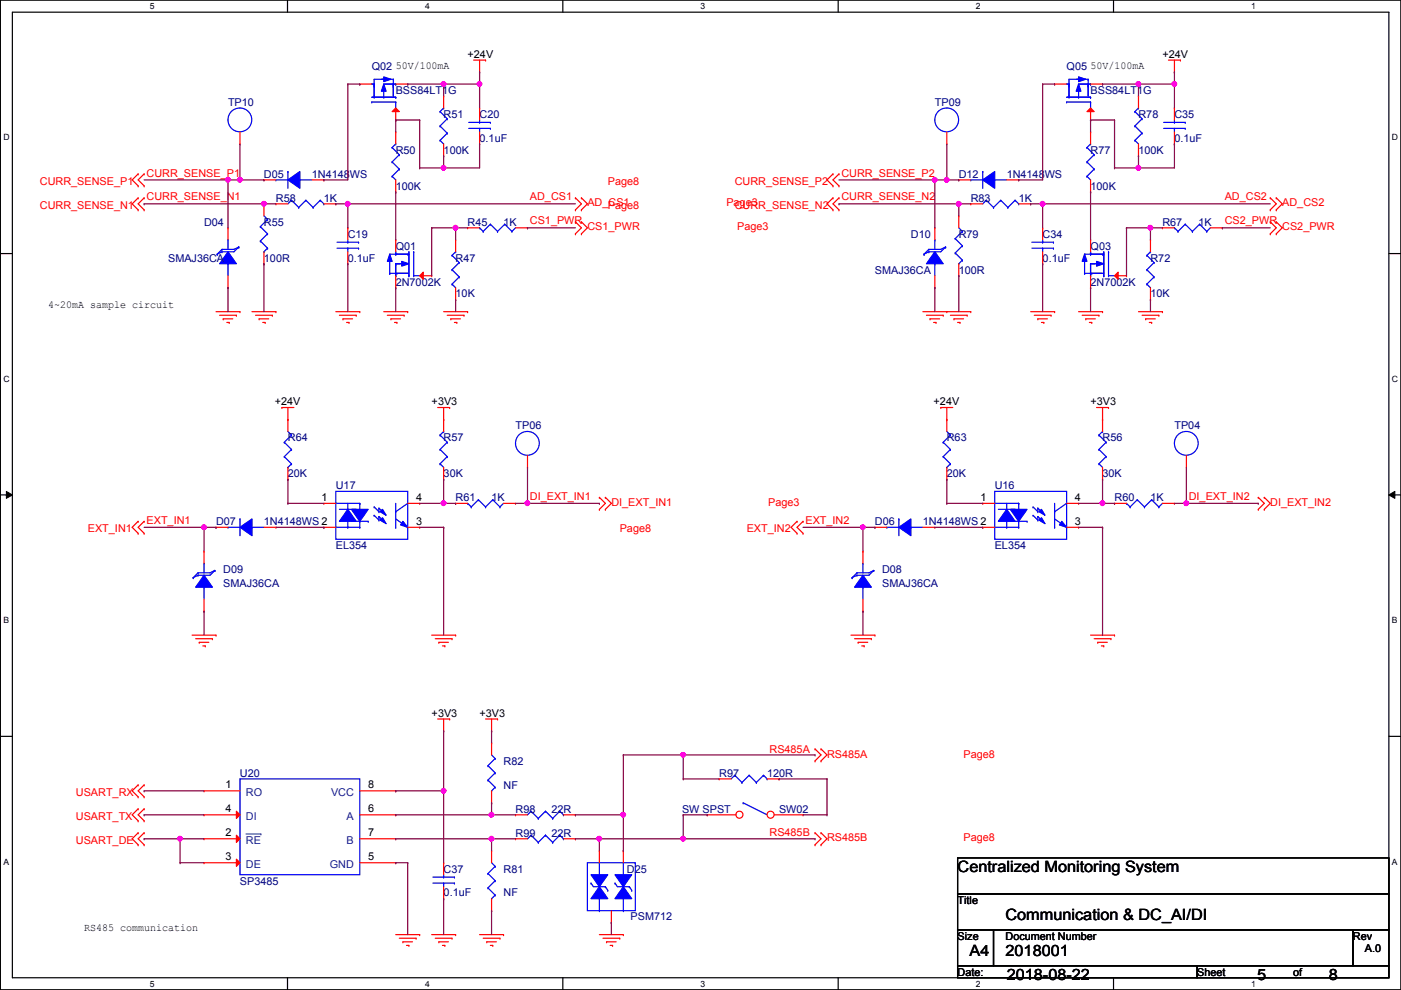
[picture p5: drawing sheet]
<svg xmlns="http://www.w3.org/2000/svg" width="297mm" height="210mm" viewBox="0 0 297 210" stroke-linecap="round" stroke-linejoin="round" font-family="sans-serif">
<defs><g id="words">
<g font-size="3.3">
<text x="203" y="184.9">Centralized Monitoring System</text>
<text x="213.2" y="195">Communication &amp; DC_AI/DI</text>
<text x="205.6" y="202.6">A4</text>
<text x="213.2" y="202.6">2018001</text>
<text x="213.4" y="207.7">2018-08-22</text>
<text x="266.5" y="207.7">5</text>
<text x="281.8" y="207.7">8</text>
</g>
<g font-size="2.3" fill="#00007f">
<text x="78.8" y="14.8">Q02</text>
<text x="226.1" y="14.8">Q05</text>
<text x="48.3" y="22.4">TP10</text>
<text x="83.9" y="19.9">BSS84LT1G</text>
<text x="198.2" y="22.4">TP09</text>
<text x="231.2" y="19.9">BSS84LT1G</text>
<text x="94.1" y="25">R51</text>
<text x="101.7" y="25">C20</text>
<text x="241.4" y="25">R78</text>
<text x="249" y="25">C35</text>
<text x="83.9" y="32.6">R50</text>
<text x="94.1" y="32.6">100K</text>
<text x="101.7" y="30.1">0.1uF</text>
<text x="231.2" y="32.6">R77</text>
<text x="241.4" y="32.6">100K</text>
<text x="249" y="30.1">0.1uF</text>
<text x="56" y="37.7">D05</text>
<text x="66.1" y="37.7">1N4148WS</text>
<text x="83.9" y="40.2">100K</text>
<text x="203.3" y="37.7">D12</text>
<text x="213.4" y="37.7">1N4148WS</text>
<text x="231.2" y="40.2">100K</text>
<text x="43.3" y="47.8">D04</text>
<text x="56" y="47.8">R55</text>
<text x="58.5" y="42.8">R58</text>
<text x="68.7" y="42.8">1K</text>
<text x="99.1" y="47.8">R45</text>
<text x="106.8" y="47.8">1K</text>
<text x="205.8" y="42.8">R83</text>
<text x="216" y="42.8">1K</text>
<text x="246.5" y="47.8">R67</text>
<text x="254.1" y="47.8">1K</text>
<text x="73.7" y="50.4">C19</text>
<text x="83.9" y="52.9">Q01</text>
<text x="193.1" y="50.4">D10</text>
<text x="203.3" y="50.4">R79</text>
<text x="221.1" y="50.4">C34</text>
<text x="231.2" y="52.9">Q03</text>
<text x="35.6" y="55.5">SMAJ36CA</text>
<text x="56" y="55.5">100R</text>
<text x="73.7" y="55.5">0.1uF</text>
<text x="96.6" y="55.5">R47</text>
<text x="185.5" y="58">SMAJ36CA</text>
<text x="203.3" y="58">100R</text>
<text x="221.1" y="55.5">0.1uF</text>
<text x="243.9" y="55.5">R72</text>
<text x="83.9" y="60.5">2N7002K</text>
<text x="96.6" y="63.1">10K</text>
<text x="231.2" y="60.5">2N7002K</text>
<text x="243.9" y="63.1">10K</text>
<text x="61" y="93.6">R64</text>
<text x="94.1" y="93.6">R57</text>
<text x="109.3" y="91">TP06</text>
<text x="200.7" y="93.6">R63</text>
<text x="233.8" y="93.6">R56</text>
<text x="249" y="91">TP04</text>
<text x="61" y="101.2">20K</text>
<text x="94.1" y="101.2">30K</text>
<text x="200.7" y="101.2">20K</text>
<text x="233.8" y="101.2">30K</text>
<text x="71.2" y="103.7">U17</text>
<text x="96.6" y="106.3">R61</text>
<text x="104.2" y="106.3">1K</text>
<text x="210.9" y="103.7">U16</text>
<text x="236.3" y="106.3">R60</text>
<text x="243.9" y="106.3">1K</text>
<text x="45.8" y="111.3">D07</text>
<text x="56" y="111.3">1N4148WS 2</text>
<text x="185.5" y="111.3">D06</text>
<text x="195.7" y="111.3">1N4148WS 2</text>
<text x="71.2" y="116.4">EL354</text>
<text x="210.9" y="116.4">EL354</text>
<text x="47.3" y="121.5">D09</text>
<text x="47.3" y="124.5">SMAJ36CA</text>
<text x="187" y="121.5">D08</text>
<text x="187" y="124.5">SMAJ36CA</text>
<text x="50.9" y="164.7">U20</text>
<text x="106.8" y="162.1">R82</text>
<text x="106.8" y="167.2">NF</text>
<text x="152.5" y="164.7">R97</text>
<text x="162.6" y="164.7">120R</text>
<text x="109.3" y="172.3">R98</text>
<text x="116.9" y="172.3">22R</text>
<text x="144.6" y="172.3">SW SPST</text>
<text x="165.2" y="172.3">SW02</text>
<text x="109.3" y="177.4">R99</text>
<text x="116.9" y="177.4">22R</text>
<text x="94.1" y="185">C37</text>
<text x="106.8" y="185">R81</text>
<text x="132.9" y="185">D25</text>
<text x="50.9" y="187.5">SP3485</text>
<text x="94.1" y="190.1">0.1uF</text>
<text x="106.8" y="190.1">NF</text>
<text x="133.7" y="195.2">PSM712</text>
</g>
<g font-size="2.3">
<text x="83.9" y="14.6">50V/100mA</text>
<text x="99.1" y="12.3">+24V</text>
<text x="231.2" y="14.6">50V/100mA</text>
<text x="246.5" y="12.3">+24V</text>
<text x="10.2" y="65.4">4~20mA sample circuit</text>
<text x="58.2" y="85.9">+24V</text>
<text x="91.5" y="85.9">+3V3</text>
<text x="197.9" y="85.9">+24V</text>
<text x="231.2" y="85.9">+3V3</text>
<text x="68.2" y="106.2">1</text>
<text x="88.2" y="106.2">4</text>
<text x="207.9" y="106.2">1</text>
<text x="227.9" y="106.2">4</text>
<text x="88.2" y="111.3">3</text>
<text x="227.9" y="111.3">3</text>
<text x="91.5" y="152">+3V3</text>
<text x="101.7" y="152">+3V3</text>
<text x="47.8" y="167.1">1</text>
<text x="78.1" y="167.1">8</text>
<text x="47.8" y="172.2">4</text>
<text x="78.1" y="172.2">6</text>
<text x="47.8" y="177.3">2</text>
<text x="78.1" y="177.3">7</text>
<text x="47.8" y="182.4">3</text>
<text x="78.1" y="182.4">5</text>
<text x="203" y="191.6">Title</text>
<text x="17.9" y="197.5">RS485 communication</text>
<text x="203" y="199.2">Size</text>
<text x="213.2" y="199.2">Document Number</text>
<text x="286.8" y="199.2">Rev</text>
<text x="289.4" y="201.8">A.0</text>
<text x="203" y="206.8">Date:</text>
<text x="253.8" y="206.8">Sheet</text>
<text x="274.1" y="206.8">of</text>
</g>
<g font-size="2.3" fill="#f00">
<text x="8.5" y="39.2">CURR_SENSE_P1</text>
<text x="31.1" y="37.4">CURR_SENSE_P1</text>
<text x="128.9" y="39.2">Page8</text>
<text x="155.8" y="39.2">CURR_SENSE_P2</text>
<text x="178.4" y="37.4">CURR_SENSE_P2</text>
<text x="8.5" y="44.3">CURR_SENSE_N1</text>
<text x="31.1" y="42.5">CURR_SENSE_N1</text>
<text x="112.3" y="47.6">CS1_PWR</text>
<text x="112.3" y="42.5">AD_CS1</text>
<text x="124.5" y="43.8">AD_CS1</text>
<text x="128.9" y="44.3">Page8</text>
<text x="154" y="43.8">Page3</text>
<text x="155.8" y="44.3">CURR_SENSE_N2</text>
<text x="178.4" y="42.5">CURR_SENSE_N2</text>
<text x="259.7" y="42.5">AD_CS2</text>
<text x="259.7" y="47.6">CS2_PWR</text>
<text x="271.9" y="43.8">AD_CS2</text>
<text x="124.5" y="48.9">CS1_PWR</text>
<text x="156.3" y="48.9">Page3</text>
<text x="271.9" y="48.9">CS2_PWR</text>
<text x="112.3" y="106">DI_EXT_IN1</text>
<text x="129.6" y="107.3">DI_EXT_IN1</text>
<text x="162.9" y="107.3">Page3</text>
<text x="252" y="106">DI_EXT_IN2</text>
<text x="269.3" y="107.3">DI_EXT_IN2</text>
<text x="18.6" y="112.9">EXT_IN1</text>
<text x="31.1" y="111.1">EXT_IN1</text>
<text x="131.4" y="112.9">Page8</text>
<text x="158.3" y="112.9">EXT_IN2</text>
<text x="170.8" y="111.1">EXT_IN2</text>
<text x="163.1" y="159.6">RS485A</text>
<text x="175.3" y="160.6">RS485A</text>
<text x="204.3" y="160.6">Page8</text>
<text x="16.1" y="168.7">USART_RX</text>
<text x="16.1" y="173.8">USART_TX</text>
<text x="16.1" y="178.9">USART_DE</text>
<text x="163.1" y="177.3">RS485B</text>
<text x="175.3" y="178.4">RS485B</text>
<text x="204.3" y="178.4">Page8</text>
</g>
<g font-size="2.3" fill="#003f7f">
<text x="52.2" y="168.7">RO</text>
<text x="52.2" y="173.8">DI</text>
<text x="70.2" y="168.7">VCC</text>
<text x="73.5" y="173.8">A</text>
<text x="52.2" y="178.9">RE</text>
<text x="73.5" y="178.9">B</text>
<text x="52.2" y="184">DE</text>
<text x="69.9" y="184">GND</text>
</g>
<g font-size="1.8">
<text x="31.8" y="1.9">5</text>
<text x="90.1" y="1.9">4</text>
<text x="148.5" y="1.9">3</text>
<text x="206.9" y="1.9">2</text>
<text x="265.3" y="1.9">1</text>
<text x=".7" y="29.8">D</text>
<text x="295.1" y="29.8">D</text>
<text x=".7" y="80.9">C</text>
<text x="295.1" y="80.9">C</text>
<text x=".7" y="132.1">B</text>
<text x="295.1" y="132.1">B</text>
<text x=".7" y="183.3">A</text>
<text x="295.1" y="183.3">A</text>
<text x="31.8" y="209.2">5</text>
<text x="90.1" y="209.2">4</text>
<text x="148.5" y="209.2">3</text>
<text x="206.9" y="209.2">2</text>
<text x="265.3" y="209.2">1</text>
</g>
</g></defs>
<path d="M.1 0h296.9v209.8h-296.9zM2.6 2.6h291.9v204.7h-291.9z" fill="none" stroke="#000" stroke-width=".25"/>
<g fill="#fff">
<path d="M31.8 .3h1v2h-1z"/>
<path d="M31.8 207.6h1v1.9h-1z"/>
</g>
<path d="M61 0v2.6M61 207.3v2.5" fill="none" stroke="#000" stroke-width=".25"/>
<g fill="#fff">
<path d="M90.1 .3h1v2h-1z"/>
<path d="M90.1 207.6h1v1.9h-1z"/>
</g>
<path d="M119.3 0v2.6M119.3 207.3v2.5" fill="none" stroke="#000" stroke-width=".25"/>
<g fill="#fff">
<path d="M148.5 .3h1v2h-1z"/>
<path d="M148.5 207.6h1v1.9h-1z"/>
</g>
<path d="M177.7 0v2.6M177.7 207.3v2.5" fill="none" stroke="#000" stroke-width=".25"/>
<g fill="#fff">
<path d="M206.9 .3h1v2h-1z"/>
<path d="M206.9 207.6h1v1.9h-1z"/>
</g>
<path d="M236.1 0v2.6M236.1 207.3v2.5" fill="none" stroke="#000" stroke-width=".25"/>
<g fill="#fff">
<path d="M265.3 .3h.9v2h-.9z"/>
<path d="M265.3 207.6h.9v1.9h-.9z"/>
<path d="M.7 28.2h1.3v1.9h-1.3z"/>
<path d="M295.1 28.2h1.3v1.9h-1.3z"/>
<path d="M.7 79.3h1.3v2h-1.3z"/>
<path d="M295.1 79.3h1.3v2h-1.3z"/>
</g>
<path d="M.1 53.8h2.5M294.5 53.8h2.5" fill="none" stroke="#000" stroke-width=".25"/>
<g fill="#fff">
<path d="M.7 130.5h1.2v2h-1.2z"/>
<path d="M295.1 130.5h1.2v2h-1.2z"/>
</g>
<path d="M.1 104.9h2.5M294.5 104.9h2.5" fill="none" stroke="#000" stroke-width=".25"/>
<path d="M1.4 104.2l1.2 .7-1.2 .8zM294.5 104.9l1.2-.7v1.5z" fill="#000"/>
<path d="M1.4 104.2l1.2 .7-1.2 .8zM294.5 104.9l1.2-.7v1.5z" fill="none" stroke="#000" stroke-width=".21"/>
<g fill="#fff">
<path d="M.7 181.7h1.2v2h-1.2z"/>
<path d="M295.1 181.7h1.2v2h-1.2z"/>
</g>
<path d="M.1 156.1h2.5M294.5 156.1h2.5M203 181.9h91.5v7.6h-91.5zM203 189.5h91.5v7.6h-91.5zM203 197.1h7.6v7.7h-7.6zM210.6 197.1h76.2v7.7h-76.2zM286.8 197.1h7.7v7.7h-7.7zM203 204.8h50.8v2.5h-50.8zM253.8 204.8h40.7v2.5h-40.7z" fill="none" stroke="#000" stroke-width=".25"/>
<g fill="none" stroke="#f00" stroke-width=".25">
<path d="M100.4 12.7h2.6M101.7 15.3h.1M101.7 12.7v2.6M103 12.7h.1M247.7 12.7h2.6M249 15.3h.1M249 12.7v2.6M250.3 12.7h.1M29.3 36.9h.1M29.3 39.4h.1M29.3 36.9l-1.3 1.2 1.3 1.3M30.6 36.9h.1"/>
<path d="M30.6 39.4h.1M30.6 36.9l-1.3 1.2 1.3 1.3M176.6 36.9h.1M176.6 39.4h.1M176.6 36.9l-1.3 1.2 1.3 1.3M177.9 36.9h.1M177.9 39.4h.1M177.9 36.9l-1.3 1.2 1.3 1.3M29.3 42h.1M29.3 44.5h.1M29.3 42l-1.3 1.2 1.3 1.3M30.6 42h.1"/>
<path d="M30.6 44.5h.1M30.6 42l-1.3 1.2 1.3 1.3M122 49.6h.1M122 47h.1M122 44.5h.1M122 42h.1M122 47l1.3 1.3-1.3 1.3M122 42l1.3 1.2-1.3 1.3M123.3 49.6h.1M123.3 47h.1M123.3 44.5h.1M123.3 42h.1"/>
<path d="M123.3 47l1.2 1.3-1.2 1.3M123.3 42l1.2 1.2-1.2 1.3M176.6 42h.1M176.6 44.5h.1M176.6 42l-1.3 1.2 1.3 1.3M177.9 42h.1M177.9 44.5h.1M177.9 42l-1.3 1.2 1.3 1.3M269.3 44.5h.1M269.3 42h.1M269.3 49.6h.1M269.3 47h.1"/>
<path d="M269.3 42l1.3 1.2-1.3 1.3M269.3 47l1.3 1.3-1.3 1.3M270.6 44.5h.1M270.6 42h.1M270.6 49.6h.1M270.6 47h.1M270.6 42l1.3 1.2-1.3 1.3M270.6 47l1.3 1.3-1.3 1.3M45.8 66.1h5.1M46.6 66.8h3.5M47.3 67.6h.1M47.3 67.6h2.1"/>
<path d="M48.1 68.4h.5M48.6 68.4h.1M50.1 66.8h.1M50.9 66.1h.1M53.4 66.1h5.1M54.2 66.8h3.5M54.9 67.6h.1M54.9 67.6h2.1M55.7 68.4h.5M56.2 68.4h.1M57.7 66.8h.1M58.5 66.1h.1"/>
<path d="M71.2 66.1h5.1M72 66.8h3.5M72.7 67.6h.1M72.7 67.6h2.1M73.5 68.4h.5M74 68.4h.1M75.5 66.8h.1M76.3 66.1h.1M81.4 66.1h5M82.1 66.8h3.6M82.9 67.6h.1M82.9 67.6h2"/>
<path d="M83.6 68.4h.6M84.2 68.4h.1M85.7 66.8h.1M86.4 66.1h.1M94.1 66.1h5M94.8 66.8h3.6M95.6 67.6h.1M95.6 67.6h2M96.3 68.4h.6M96.9 68.4h.1M98.4 66.8h.1M99.1 66.1h.1"/>
<path d="M195.7 66.1h10.1M196.4 66.8h3.6M197.2 67.6h.1M197.2 67.6h2M197.9 68.4h.6M198.5 68.4h.1M200 66.8h.1M200.7 66.1h.1M201.5 66.8h3.6M202.3 67.6h.1M202.3 67.6h2M203 68.4h.5"/>
<path d="M203.5 68.4h.1M205.1 66.8h.1M205.8 66.1h.1M218.5 66.1h5.1M219.3 66.8h3.5M220 67.6h.1M220 67.6h2.1M220.8 68.4h.5M221.3 68.4h.1M222.8 66.8h.1M223.6 66.1h.1M228.7 66.1h5.1"/>
<path d="M229.4 66.8h3.6M230.2 67.6h.1M230.2 67.6h2M231 68.4h.5M231.5 68.4h.1M233 66.8h.1M233.8 66.1h.1M241.4 66.1h5.1M242.1 66.8h3.6M242.9 67.6h.1M242.9 67.6h2M243.7 68.4h.5"/>
<path d="M244.2 68.4h.1M245.7 66.8h.1M246.5 66.1h.1M59.8 86.4h.1M59.8 86.4h2.5M61 88.9h.1M61 86.4v2.5M92.8 86.4h2.5M94.1 88.9h.1M94.1 86.4v2.5M95.3 86.4h.1M199.5 86.4h.1"/>
<path d="M199.5 86.4h2.5M200.7 88.9h.1M200.7 86.4v2.5M232.5 86.4h2.5M233.8 88.9h.1M233.8 86.4v2.5M235 86.4h.1M29.3 110.5h.1M29.3 113.1h.1M29.3 110.5l-1.3 1.3 1.3 1.3M30.6 110.5h.1M30.6 113.1h.1"/>
<path d="M30.6 110.5l-1.3 1.3 1.3 1.3M127.1 108h.1M127.1 105.5h.1M127.1 105.5l1.3 1.2-1.3 1.3M128.4 108h.1M128.4 105.5h.1M128.4 105.5l1.2 1.2-1.2 1.3M169 110.5h.1M169 113.1h.1M169 110.5l-1.3 1.3 1.3 1.3M170.3 110.5h.1M170.3 113.1h.1"/>
<path d="M170.3 110.5l-1.3 1.3 1.3 1.3M266.8 108h.1M266.8 105.5h.1M266.8 105.5l1.3 1.2-1.3 1.3M268.1 108h.1M268.1 105.5h.1M268.1 105.5l1.2 1.2-1.2 1.3M40.7 134.7h5.1M41.5 135.4h3.5M42.2 136.2h.1M42.2 136.2h2.1M43 136.9h.5"/>
<path d="M43.5 136.9h.1M45 135.4h.1M45.8 134.7h.1M91.5 134.7h5.1M92.3 135.4h3.5M93 136.2h.1M93 136.2h2.1M93.8 136.9h.5M94.3 136.9h.1M95.8 135.4h.1M96.6 134.7h.1M180.4 134.7h5.1"/>
<path d="M181.2 135.4h3.5M181.9 136.2h.1M181.9 136.2h2.1M182.7 136.9h.5M183.2 136.9h.1M184.7 135.4h.1M185.5 134.7h.1M231.2 134.7h5.1M232 135.4h3.5M232.7 136.2h.1M232.7 136.2h2.1M233.5 136.9h.5"/>
<path d="M234 136.9h.1M235.5 135.4h.1M236.3 134.7h.1M92.8 152.4h2.5M94.1 155h.1M94.1 152.4v2.6M95.3 152.4h.1M103 152.4h2.5M104.2 155h.1M104.2 152.4v2.6M105.5 152.4h.1M172.8 158.8h.1"/>
<path d="M172.8 158.8l1.3 1.3-1.3 1.2M174.1 158.8h.1M174.1 158.8l1.2 1.3-1.2 1.2M29.3 166.4h.1M29.3 169h.1M29.3 171.5h.1M29.3 174h.1M29.3 176.6h.1M29.3 179.1h.1M29.3 166.4l-1.3 1.3 1.3 1.3M29.3 171.5l-1.3 1.3 1.3 1.2M29.3 176.6l-1.3 1.2 1.3 1.3"/>
<path d="M30.6 166.4h.1M30.6 169h.1M30.6 171.5h.1M30.6 174h.1M30.6 176.6h.1M30.6 179.1h.1M30.6 166.4l-1.3 1.3 1.3 1.3M30.6 171.5l-1.3 1.3 1.3 1.2M30.6 176.6l-1.3 1.2 1.3 1.3M172.8 161.3h.1M172.8 179.1h.1M172.8 176.6h.1"/>
<path d="M172.8 176.6l1.3 1.2-1.3 1.3M174.1 161.3h.1M174.1 179.1h.1M174.1 176.6h.1M174.1 176.6l1.2 1.2-1.2 1.3M83.9 198.2h5.1M84.7 198.9h3.5M85.4 199.7h.1M85.4 199.7h2.1M88.2 198.9h.1M89 198.2h.1M91.5 198.2h5.1"/>
<path d="M92.3 198.9h3.5M93 199.7h.1M93 199.7h2.1M95.8 198.9h.1M96.6 198.2h.1M101.7 198.2h5.1M102.4 198.9h3.6M103.2 199.7h.1M103.2 199.7h2M106 198.9h.1M106.8 198.2h.1M127.1 198.2h5.1"/>
<path d="M127.8 198.9h3.6M128.6 199.7h.1M128.6 199.7h2M131.4 198.9h.1M132.2 198.2h.1M86.2 200.4h.5M86.7 200.4h.1M93.8 200.4h.5M94.3 200.4h.1M104 200.4h.5M104.5 200.4h.1M129.4 200.4h.5"/>
<path d="M129.9 200.4h.1"/>
</g>
<path d="M183 119.4h.1M183 119.4v2.1M183 124.5h.1M183 124.5v2.5" fill="none" stroke="#00f" stroke-width=".25"/>
<path d="M183 122l1.7 2.5h-3.5z" fill-rule="evenodd" fill="#00f"/>
<g fill="none" stroke="#00f" stroke-width=".25">
<path d="M226.1 17.8h.5M226.6 17.8h.1M226.6 17.8v2.8M228.7 17.8h2.5M228.7 19.1v1.5M230.7 18.1h.1M230.7 17.8h.1M230.7 17.8v2.8M231.2 17.8h.1M226.1 21.6h.1M226.1 20.6h5.1M226.1 21.6h5.1"/>
<path d="M226.6 20.4h.1M226.6 20.6h.1M228.7 20.6h.1M231.2 20.6h.1M231.2 21.6h.1M231.2 21.6v1.3M180.7 122.5h.1M181.7 121.5h.1M181.7 122h.1M181.7 121.5l-1 1M181.7 122l-1 .5M183 122l1.7 2.5h-3.5z"/>
<path d="M185.2 120.9h.1M185.2 120.9l-1 .6h-2.5M185.2 120.9l-1 1.1h-2.5"/>
</g>
<path d="M183 116.9h.1M183 116.9v2.5M183 129.6h.1M183 127v2.6" fill="none" stroke="#f00" stroke-width=".25"/>
<path d="M228.7 17.8l.5 1.5h-1z" fill="#00f"/>
<path d="M226.6 18.3h.1M228.7 17.8l.5 1.5h-1zM229.2 16.8h.1M230.7 18.3h.1M230.7 16.8h.1M230.7 16.8h-4.1v1.5M230.7 16.8v1.5" fill="none" stroke="#00f" stroke-width=".25"/>
<path d="M228.7 16.3l1.5 .5-1.5 .5z" fill="#00f"/>
<path d="M228.7 16.3l1.5 .5-1.5 .5z" fill="none" stroke="#00f" stroke-width=".25"/>
<path d="M230.5 23.7l.7-.8 .8 .8z" fill="#f00"/>
<g fill="none" stroke="#f00" stroke-width=".25">
<path d="M223.6 17.8h.1M223.6 17.8h2.5M231.2 17.8h2.6M233.8 17.8h.1M50.9 30.5h.1M50.9 28v2.5M230.5 23.7l.7-.8 .8 .8zM231.2 25.4h.1M231.2 22.9v2.5M233.8 88.9h.1M233.8 88.9v2.6M233.8 99.1v2.5"/>
<path d="M233.8 101.6h.1M109.3 177.8h.1M109.3 177.8h2.5M119.5 177.8h2.5M122 177.8h.1"/>
</g>
<g fill="none" stroke="#00f" stroke-width=".25">
<path d="M83.9 53.9h.1M83.9 55.9h.1M83.9 58.5h.1M83.9 58h.1M83.9 53.4v.5M83.9 55.9v2.6M83.9 53.9h2.8M83.9 55.9h1.5M83.9 58h2.8M84.2 58h.1M86.4 53.9h.1M86.7 58.5h.1"/>
<path d="M86.7 53.9h.1M86.7 53.4v5.1M87.7 58.5h.1M87.7 53.4h.1M87.7 58.5h1.3M87.7 53.4v5.1M233 98.3h.1M233 95.3h.1M233 92.2h.1M233 98.3l.8 .8M233 95.3l1.5 1.5M233 92.2l1.5 1.6"/>
<path d="M233.8 91.5h.1M233.8 91.5l-.8 .7M234.5 96.8h.1M234.5 93.8h.1M234.5 96.8l-1.5 1.5M234.5 93.8l-1.5 1.5M112.6 177.1h.1M112.6 177.1l-.8 .7M112.6 177.1l1.5 1.5M114.1 178.6h.1M115.7 177.1h.1M115.7 177.1l-1.6 1.5"/>
<path d="M115.7 177.1l1.5 1.5M117.2 178.6h.1M118.7 177.1h.1M118.7 177.1l-1.5 1.5M118.7 177.1l.8 .7M119.5 177.8h.1"/>
<circle cx="50.9" cy="25.4" r="2.51"/>
</g>
<path d="M85.2 55.4l1.5 .5-1.5 .5z" fill="#00f"/>
<path d="M82.6 58h.1M82.6 55.4v2.6M85.2 55.4l1.5 .5-1.5 .5z" fill="none" stroke="#00f" stroke-width=".25"/>
<path d="M82.6 53.9l.5 1.5h-1z" fill="#00f"/>
<path d="M82.6 53.9l.5 1.5h-1zM82.6 58h.1M82.6 53.9h.1M82.6 58h1.6M82.6 53.9h1.6" fill="none" stroke="#00f" stroke-width=".25"/>
<path d="M89 58.5l.7-.8v1.5z" fill="#f00"/>
<g fill="none" stroke="#f00" stroke-width=".25">
<path d="M200.7 30.5h.1M200.7 28v2.5M83.9 50.8h.1M83.9 50.8v2.6M83.9 58.5v2.5M89 58.5l.7-.8v1.5zM89 58.5h2.5M91.5 58.5h.1M243.9 50.8h.1M243.9 50.8v2.6M246.5 48.3h.1M246.5 48.3h2.5"/>
<path d="M256.6 48.3h2.6M259.2 48.3h.1M83.9 61h.1M243.9 63.5h.1M243.9 61v2.5M61 88.9h.1M61 88.9v2.6M61 99.1v2.5M61 101.6h.1"/>
</g>
<g fill="none" stroke="#00f" stroke-width=".25">
<path d="M205.8 38.1h.1M205.8 38.1h2.6M208.4 36.4h.1M208.4 36.4v3.5M210.9 38.1h.1M210.9 38.1h2.5M243.2 57.2h.1M243.2 54.1h.1M243.2 57.2l1.5 1.5M243.2 54.1l1.5 1.6M243.9 53.4h.1M243.9 53.4l-.7 .7"/>
<path d="M244.7 58.7h.1M244.7 55.7h.1M244.7 58.7l-1.5 1.5M244.7 55.7l-1.5 1.5M249 48.3h.1M249 48.3l.8 .8M249.8 49.1h.1M251.3 47.5h.1M251.3 47.5l1.5 1.6M251.3 47.5l-1.5 1.6M252.8 49.1h.1M254.3 47.5h.1"/>
<path d="M254.3 47.5l1.6 1.6M254.3 47.5l-1.5 1.6M255.9 49.1h.1M256.6 48.3l-.7 .8M243.2 60.2h.1M243.2 60.2l.7 .8M60.3 93.8h.1M60.3 96.8h.1M60.3 93.8l1.5 1.5M60.3 96.8l1.5 1.5M61 99.1h.1M61 91.5l.8 .7"/>
<path d="M61.8 92.2h.1M61.8 95.3h.1M61.8 98.3h.1M61.8 92.2l-1.5 1.6M61.8 95.3l-1.5 1.5M61.8 98.3l-.8 .8"/>
<circle cx="200.7" cy="25.4" r="2.51"/>
</g>
<path d="M208.4 38.1l2.5-1.7v3.5z" fill-rule="evenodd" fill="#00f"/>
<path d="M208.4 38.1l2.5-1.7v3.5zM50.9 165.1h25.4v20.4h-25.4z" fill="none" stroke="#00f" stroke-width=".25"/>
<path d="M203.3 38.1h.1M203.3 38.1h2.5M213.4 38.1h2.6M216 38.1h.1M43.3 167.7h.1M43.3 167.7h7.6" fill="none" stroke="#f00" stroke-width=".25"/>
<path d="M50.1 172l.8 .8-.8 .7z" fill="#f00"/>
<path d="M43.3 172.8h.1M43.3 172.8h7.6M50.1 172l.8 .8-.8 .7zM76.3 167.7h7.6M83.9 167.7h.1M76.3 182.9h7.6M83.9 182.9h.1" fill="none" stroke="#f00" stroke-width=".25"/>
<path d="M50.1 177.1l.8 .7-.8 .8z" fill="#f00"/>
<path d="M43.3 177.8h.1M43.3 177.8h7.6M50.1 177.1l.8 .7-.8 .8z" fill="none" stroke="#f00" stroke-width=".25"/>
<path d="M52.2 176.8h3.1M55.3 176.8h.1" fill="none" stroke="#003f7f" stroke-width=".21"/>
<path d="M50.1 182.2l.8 .7-.8 .8z" fill="#f00"/>
<g fill="none" stroke="#f00" stroke-width=".25">
<path d="M94.1 33.1h.1M94.1 20.4h.1M94.1 20.4v2.5M94.1 30.5v2.6M73.7 48.3h.1M73.7 55.9h.1M73.7 48.3v2.5M73.7 53.4v2.5M94.1 88.9h.1M94.1 88.9v2.6M94.1 99.1v2.5M111.8 99.1h.1"/>
<path d="M111.8 96.6v2.5M94.1 101.6h.1M236.3 106.7h.1M236.3 106.7h2.5M246.5 106.7h2.5M249 106.7h.1M76.3 172.8h7.6M76.3 177.8h7.6M83.9 172.8h.1M83.9 177.8h.1M43.3 182.9h.1M43.3 182.9h7.6"/>
<path d="M50.1 182.2l.8 .7-.8 .8z"/>
</g>
<g fill="none" stroke="#00f" stroke-width=".25">
<path d="M93.3 29.8h.1M93.3 26.7h.1M93.3 23.7h.1M93.3 29.8l.8 .7M93.3 26.7l1.5 1.5M93.3 23.7l1.5 1.5M94.1 22.9h.1M94.1 22.9l-.8 .8M94.8 28.2h.1M94.8 25.2h.1M94.8 28.2l-1.5 1.6M94.8 25.2l-1.5 1.5"/>
<path d="M71.5 52.6h4.5M71.5 51.4h4.5M73.7 51.4h.1M73.7 52.6h.1M73.7 50.8v.6M73.7 52.6v.8M76 52.6h.1M76 51.4h.1M93.3 98.3h.1M93.3 95.3h.1M93.3 92.2h.1M93.3 98.3l.8 .8"/>
<path d="M93.3 95.3l1.5 1.5M93.3 92.2l1.5 1.6M94.1 91.5h.1M94.1 91.5l-.8 .7M94.8 96.8h.1M94.8 93.8h.1M94.8 96.8l-1.5 1.5M94.8 93.8l-1.5 1.5M223.6 108.5h.1M223.6 111.8h.1M223.6 110l2.5 1.8M223.6 106.7v5.1"/>
<path d="M226.1 111.8h.1M226.1 106.7l-2.5 1.8M238.8 106.7h.1M238.8 106.7l.8 .8M239.6 107.5h.1M241.1 106h.1M241.1 106l1.6 1.5M241.1 106l-1.5 1.5M242.7 107.5h.1M244.2 106h.1M244.2 106l1.5 1.5M244.2 106l-1.5 1.5"/>
<path d="M245.7 107.5h.1M246.5 106.7l-.8 .8"/>
<circle cx="111.8" cy="94" r="2.51"/>
</g>
<path d="M225.1 110.5l1 1.3-1.5-.5z" fill="#00f"/>
<path d="M225.1 110.5l1 1.3-1.5-.5z" fill="none" stroke="#00f" stroke-width=".25"/>
<path d="M214.2 108h3.6l-1.8 2.5z" fill-rule="evenodd" fill="#00f"/>
<g fill="none" stroke="#00f" stroke-width=".25">
<path d="M214.2 108h3.6l-1.8 2.5zM214.2 110.5h3.6M216 110.5h.1M216 106.7h.1M216 106.7v1.3M216 110.5v1.3M217.8 110.5h.1M219 109.3h.1M219 107.5h.1M219 109.3l1 1M219 107.5l1 1M220 110.3h.1"/>
<path d="M220 109.5h.1M220 108.5h.1M220 107.7h.1M220 107.7v.8M220 109.5v.8M220 109.5l1.1 1M220 107.7l1.1 1.1"/>
</g>
<path d="M220.3 110.3l.5-.5 .8 1.2z" fill="#00f"/>
<path d="M220.3 110.3l.5-.5 .8 1.2z" fill="none" stroke="#00f" stroke-width=".25"/>
<path d="M220.3 108.5l.5-.5 .8 1.3z" fill="#00f"/>
<path d="M210.9 104.2h15.2v10.1h-15.2zM211.7 108h3.5M213.4 111.8h.1M213.4 110.5v1.3M215.2 108h.1M220.3 108.5l.5-.5 .8 1.3z" fill="none" stroke="#00f" stroke-width=".25"/>
<path d="M213.4 108l1.8 2.5h-3.5z" fill-rule="evenodd" fill="#00f"/>
<g fill="none" stroke="#00f" stroke-width=".25">
<path d="M58.5 38.1h.1M58.5 38.1h2.5M61 36.4h.1M61 36.4v3.5M63.6 38.1h.1M63.6 38.1h2.5M210.9 106.7h5.1M210.9 111.8h5.1M213.4 108l1.8 2.5h-3.5zM213.4 108h.1M213.4 106.7v1.3M216 106.7h.1"/>
<path d="M216 111.8h.1M103.5 185.2h.1M103.5 188.3h.1M103.5 185.2l1.5 1.5M103.5 188.3l1.5 1.5M104.2 190.5h.1M104.2 182.9l.8 .8M105 183.7h.1M105 186.7h.1M105 189.8h.1M105 183.7l-1.5 1.5M105 186.7l-1.5 1.6"/>
<path d="M105 189.8l-.8 .7"/>
<circle cx="251.5" cy="94" r="2.51"/>
</g>
<g fill="none" stroke="#f00" stroke-width=".25">
<path d="M251.5 99.1h.1M251.5 96.6v2.5M208.4 106.7h.1M208.4 111.8h.1M208.4 106.7h2.5M208.4 111.8h2.5M226.1 106.7h2.6M226.1 111.8h2.6M228.7 106.7h.1M228.7 111.8h.1M104.2 180.4h.1M104.2 193.1h.1"/>
<path d="M104.2 180.4v2.5M104.2 190.5v2.6"/>
</g>
<path d="M61 38.1l2.6-1.7v3.5z" fill-rule="evenodd" fill="#00f"/>
<path d="M61 38.1l2.6-1.7v3.5zM48.3 111.8h.1M48.3 111.8h2.6M50.9 110h.1M50.9 110v3.6M53.4 111.8h.1M53.4 111.8h2.6" fill="none" stroke="#00f" stroke-width=".25"/>
<path d="M56 38.1h.1M56 38.1h2.5M66.1 38.1h2.6M68.7 38.1h.1" fill="none" stroke="#f00" stroke-width=".25"/>
<path d="M50.9 111.8l2.5-1.8v3.6z" fill-rule="evenodd" fill="#00f"/>
<g fill="none" stroke="#00f" stroke-width=".25">
<path d="M198.2 55.9h.1M198.2 50.8h.1M198.2 50.8v2.1M198.2 55.9v2.6M202.5 50.6h.1M202.5 53.6h.1M202.5 50.6l1.5 1.5M202.5 53.6l1.5 1.6M203.3 55.9h.1M203.3 48.3l.7 .8M204 49.1h.1M204 52.1h.1"/>
<path d="M204 55.2h.1M204 49.1l-1.5 1.5M204 52.1l-1.5 1.5M204 55.2l-.7 .7M50.9 111.8l2.5-1.8v3.6z"/>
</g>
<path d="M203.3 45.8h.1M203.3 58.5h.1M203.3 45.8v2.5M203.3 55.9v2.6M45.8 111.8h.1M45.8 111.8h2.5M56 111.8h2.5M58.5 111.8h.1" fill="none" stroke="#f00" stroke-width=".25"/>
<path d="M198.2 53.4l1.8 2.5h-3.6z" fill-rule="evenodd" fill="#00f"/>
<g fill="none" stroke="#00f" stroke-width=".25">
<path d="M240.6 29.8h.1M240.6 26.7h.1M240.6 23.7h.1M240.6 29.8l.8 .7M240.6 26.7l1.5 1.5M240.6 23.7l1.5 1.5M241.4 22.9h.1M241.4 22.9l-.8 .8M242.1 28.2h.1M242.1 25.2h.1M242.1 28.2l-1.5 1.6M242.1 25.2l-1.5 1.5"/>
<path d="M195.9 53.9h.1M196.9 52.9h.1M196.9 53.4h.1M196.9 52.9l-1 1M196.9 53.4l-1 .5M198.2 53.4l1.8 2.5h-3.6zM200.5 52.4h.1M200.5 52.4l-1 .5h-2.6M200.5 52.4l-1 1h-2.6M83.9 108.5h.1M83.9 111.8h.1M83.9 110l2.5 1.8"/>
<path d="M83.9 106.7v5.1M86.4 111.8h.1M86.4 106.7l-2.5 1.8"/>
</g>
<path d="M241.4 33.1h.1M241.4 20.4h.1M241.4 20.4v2.5M241.4 30.5v2.6M198.2 48.3h.1M198.2 48.3v2.5M198.2 58.5v2.5M198.2 61h.1" fill="none" stroke="#f00" stroke-width=".25"/>
<path d="M85.4 110.5l1 1.3-1.5-.5z" fill="#00f"/>
<path d="M85.4 110.5l1 1.3-1.5-.5z" fill="none" stroke="#00f" stroke-width=".25"/>
<path d="M74.5 108h3.6l-1.8 2.5z" fill-rule="evenodd" fill="#00f"/>
<g fill="none" stroke="#00f" stroke-width=".25">
<path d="M74.5 108h3.6l-1.8 2.5zM74.5 110.5h3.6M76.3 110.5h.1M76.3 106.7h.1M76.3 106.7v1.3M76.3 110.5v1.3M78.1 110.5h.1M79.3 109.3h.1M79.3 107.5h.1M79.3 109.3l1 1M79.3 107.5l1 1M80.3 110.3h.1"/>
<path d="M80.3 109.5h.1M80.3 108.5h.1M80.3 107.7h.1M80.3 107.7v.8M80.3 109.5v.8M80.3 109.5l1.1 1M80.3 107.7l1.1 1.1"/>
</g>
<path d="M80.6 110.3l.5-.5 .8 1.2z" fill="#00f"/>
<path d="M80.6 110.3l.5-.5 .8 1.2z" fill="none" stroke="#00f" stroke-width=".25"/>
<path d="M80.6 108.5l.5-.5 .8 1.3z" fill="#00f"/>
<path d="M71.2 104.2h15.2v10.1h-15.2zM72 108h3.5M73.7 111.8h.1M73.7 110.5v1.3M75.5 108h.1M80.6 108.5l.5-.5 .8 1.3z" fill="none" stroke="#00f" stroke-width=".25"/>
<path d="M73.7 108l1.8 2.5h-3.5z" fill-rule="evenodd" fill="#00f"/>
<g fill="none" stroke="#00f" stroke-width=".25">
<path d="M71.2 106.7h5.1M71.2 111.8h5.1M73.7 108l1.8 2.5h-3.5zM73.7 108h.1M73.7 106.7v1.3M76.3 106.7h.1M76.3 111.8h.1M130.9 188h2.5M132.2 185.5h.1M132.2 193.1h.1M132.2 182.9v2.6M132.2 190.5v2.6"/>
<path d="M133.4 188h.1"/>
</g>
<path d="M68.7 106.7h.1M68.7 111.8h.1M68.7 106.7h2.5M68.7 111.8h2.5M86.4 106.7h2.6M86.4 111.8h2.6M89 106.7h.1M89 111.8h.1" fill="none" stroke="#f00" stroke-width=".25"/>
<path d="M130.4 185.5h3.5l-1.7 2.5z" fill-rule="evenodd" fill="#00f"/>
<path d="M130.4 185.5h3.5l-1.7 2.5zM130.4 187.2h.1M130.4 187.2l.5 .8M133.4 188l.5 .8M133.9 188.8h.1" fill="none" stroke="#00f" stroke-width=".25"/>
<path d="M132.2 188l1.7 2.5h-3.5z" fill-rule="evenodd" fill="#00f"/>
<path d="M132.2 188l1.7 2.5h-3.5z" fill="none" stroke="#00f" stroke-width=".25"/>
<path d="M125.3 185.5h3.6l-1.8 2.5z" fill-rule="evenodd" fill="#00f"/>
<path d="M125.3 185.5h3.6l-1.8 2.5zM125.8 188h2.6M128.4 188h.1M128.4 188l.5 .8M128.9 188.8h.1" fill="none" stroke="#00f" stroke-width=".25"/>
<path d="M127.1 188l1.8 2.5h-3.6z" fill-rule="evenodd" fill="#00f"/>
<g fill="none" stroke="#00f" stroke-width=".25">
<path d="M78.8 17.8h.5M79.3 17.8h.1M79.3 17.8v2.8M81.4 17.8h2.5M81.4 19.1v1.5M83.4 18.1h.1M83.4 17.8h.1M83.4 17.8v2.8M83.9 17.8h.1M78.8 21.6h.1M78.8 20.6h5.1M78.8 21.6h5.1"/>
<path d="M79.3 20.4h.1M79.3 20.6h.1M81.4 20.6h.1M83.9 20.6h.1M83.9 21.6h.1M83.9 21.6v1.3M124.5 182.9h10.2v10.2h-10.2zM125.3 187.2h.1M125.3 187.2l.5 .8M127.1 188l1.8 2.5h-3.6zM127.1 185.5h.1M127.1 193.1h.1"/>
<path d="M127.1 182.9v2.6M127.1 190.5v2.6"/>
</g>
<path d="M127.1 180.4h.1M127.1 180.4v2.5M129.6 195.6h.1M129.6 193.1v2.5M132.2 180.4h.1M132.2 180.4v2.5" fill="none" stroke="#f00" stroke-width=".25"/>
<path d="M81.4 17.8l.5 1.5h-1z" fill="#00f"/>
<path d="M79.3 18.3h.1M81.4 17.8l.5 1.5h-1zM81.9 16.8h.1M83.4 18.3h.1M83.4 16.8h.1M83.4 16.8h-4.1v1.5M83.4 16.8v1.5" fill="none" stroke="#00f" stroke-width=".25"/>
<path d="M81.4 16.3l1.5 .5-1.5 .5z" fill="#00f"/>
<path d="M81.4 16.3l1.5 .5-1.5 .5z" fill="none" stroke="#00f" stroke-width=".25"/>
<path d="M83.9 22.9l.8 .8h-1.6z" fill="#f00"/>
<path d="M76.3 17.8h.1M76.3 17.8h2.5M83.9 17.8h2.5M86.4 17.8h.1M83.9 22.9l.8 .8h-1.6zM83.9 25.4h.1M83.9 22.9v2.5" fill="none" stroke="#f00" stroke-width=".25"/>
<path d="M48.3 55.9h.1M48.3 50.8h.1M48.3 50.8v2.1M48.3 55.9v2.6" fill="none" stroke="#00f" stroke-width=".25"/>
<path d="M48.3 53.4l1.8 2.5h-3.5z" fill-rule="evenodd" fill="#00f"/>
<g fill="none" stroke="#00f" stroke-width=".25">
<path d="M46.1 53.9h.1M47.1 52.9h.1M47.1 53.4h.1M47.1 52.9l-1 1M47.1 53.4l-1 .5M48.3 53.4l1.8 2.5h-3.5zM50.6 52.4h.1M50.6 52.4l-1 .5h-2.5M50.6 52.4l-1 1h-2.5M209.1 42.5h.1M209.1 42.5l-.7 .7M209.1 42.5l1.5 1.5"/>
<path d="M210.6 44h.1M212.2 42.5h.1M212.2 42.5l-1.6 1.5M212.2 42.5l1.5 1.5M213.7 44h.1M215.2 42.5h.1M215.2 42.5l-1.5 1.5M215.2 42.5l.8 .7M216 43.2h.1M43.3 119.4h.1M43.3 119.4v2.1M43.3 124.5h.1"/>
<path d="M43.3 124.5v2.5"/>
</g>
<path d="M48.3 48.3h.1M48.3 48.3v2.5M48.3 58.5v2.5M205.8 43.2h.1M205.8 43.2h2.6M216 43.2h2.5M218.5 43.2h.1M48.3 61h.1" fill="none" stroke="#f00" stroke-width=".25"/>
<path d="M43.3 122l1.7 2.5h-3.5z" fill-rule="evenodd" fill="#00f"/>
<g fill="none" stroke="#00f" stroke-width=".25">
<path d="M246.7 27.2h4.6M246.7 26h4.6M249 26h.1M249 27.2h.1M249 25.4v.6M249 27.2v.8M251.3 27.2h.1M251.3 26h.1M55.2 48h.1M55.2 51.1h.1M55.2 48l1.5 1.6M55.2 51.1l1.5 1.5"/>
<path d="M56 53.4h.1M56 45.8l.7 .7M56.7 46.5h.1M56.7 49.6h.1M56.7 52.6h.1M56.7 46.5l-1.5 1.5M56.7 49.6l-1.5 1.5M56.7 52.6l-.7 .8M101.7 48.3h.1M101.7 48.3l.7 .8M102.4 49.1h.1M104 47.5h.1"/>
<path d="M104 47.5l1.5 1.6M104 47.5l-1.6 1.6M105.5 49.1h.1M107 47.5h.1M107 47.5l1.5 1.6M107 47.5l-1.5 1.6M108.5 49.1h.1M109.3 48.3l-.8 .8M188 111.8h.1M188 111.8h2.6M190.6 110h.1M190.6 110v3.6"/>
<path d="M193.1 111.8h.1M193.1 111.8h2.6M41 122.5h.1M42 121.5h.1M42 122h.1M42 121.5l-1 1M42 122l-1 .5M43.3 122l1.7 2.5h-3.5zM45.5 120.9h.1M45.5 120.9l-1 .6h-2.5M45.5 120.9l-1 1.1h-2.5M112.6 172h.1"/>
<path d="M112.6 172l-.8 .8M112.6 172l1.5 1.5M114.1 173.5h.1M115.7 172h.1M115.7 172l-1.6 1.5M115.7 172l1.5 1.5M117.2 173.5h.1M118.7 172h.1M118.7 172l-1.5 1.5M118.7 172l.8 .8M119.5 172.8h.1"/>
</g>
<g fill="none" stroke="#f00" stroke-width=".25">
<path d="M249 22.9h.1M249 30.5h.1M249 22.9v2.5M249 28v2.5M56 43.2h.1M56 55.9h.1M56 43.2v2.6M56 53.4v2.5M99.1 48.3h.1M99.1 48.3h2.6M109.3 48.3h2.5M111.8 48.3h.1"/>
<path d="M43.3 116.9h.1M43.3 116.9v2.5M43.3 129.6h.1M43.3 127v2.6M109.3 172.8h.1M109.3 172.8h2.5M119.5 172.8h2.5M122 172.8h.1"/>
</g>
<path d="M190.6 111.8l2.5-1.8v3.6z" fill-rule="evenodd" fill="#00f"/>
<g fill="none" stroke="#00f" stroke-width=".25">
<path d="M61.8 42.5h.1M61.8 42.5l-.8 .7M61.8 42.5l1.5 1.5M63.3 44h.1M64.9 42.5h.1M64.9 42.5l-1.6 1.5M64.9 42.5l1.5 1.5M66.4 44h.1M67.9 42.5h.1M67.9 42.5l-1.5 1.5M67.9 42.5l.8 .7M68.7 43.2h.1"/>
<path d="M190.6 111.8l2.5-1.8v3.6zM157.6 170.2h.1M157.6 170.2l5 2.6"/>
</g>
<path d="M58.5 43.2h.1M58.5 43.2h2.5M68.7 43.2h2.5M71.2 43.2h.1M185.5 111.8h.1M185.5 111.8h2.5M195.7 111.8h2.5M198.2 111.8h.1" fill="none" stroke="#f00" stroke-width=".25"/>
<circle cx="163.4" cy="172.7" r=".75" fill="#fff"/>
<g fill="none" stroke="#f00" stroke-width=".25">
<path d="M164.2 172.8h6.1M170.3 172.8h.1"/>
<circle cx="163.4" cy="172.7" r=".75"/>
</g>
<circle cx="156.8" cy="172.7" r=".75" fill="#fff"/>
<g fill="none" stroke="#f00" stroke-width=".25">
<path d="M83.9 28h.1M83.9 28v2.5M83.9 38.1v2.6M101.7 22.9h.1M101.7 30.5h.1M101.7 22.9v2.5M101.7 28v2.5M231.2 28h.1M231.2 28v2.5M231.2 38.1v2.6M83.9 40.7h.1M96.6 50.8h.1"/>
<path d="M96.6 50.8v2.6M221.1 48.3h.1M221.1 55.9h.1M221.1 48.3v2.5M221.1 53.4v2.5M231.2 40.7h.1M96.6 63.5h.1M96.6 61v2.5M200.7 88.9h.1M200.7 88.9v2.6M200.7 99.1v2.5M96.6 106.7h.1"/>
<path d="M96.6 106.7h2.5M106.8 106.7h2.5M109.3 106.7h.1M200.7 101.6h.1M104.2 157.5h.1M104.2 157.5v2.6M104.2 170.2h.1M104.2 167.7v2.5M149.9 172.8h.1M149.9 172.8h6.1M152.5 165.1h.1M152.5 165.1h2.5"/>
<path d="M162.6 165.1h2.6M165.2 165.1h.1M94.1 182.9h.1M94.1 190.5h.1M94.1 182.9v2.6M94.1 188v2.5"/>
<circle cx="156.8" cy="172.7" r=".75"/>
</g>
<g fill="none" stroke="#00f" stroke-width=".25">
<path d="M83.1 37.4h.1M83.1 34.3h.1M83.1 31.3h.1M83.1 37.4l.8 .7M83.1 34.3l1.6 1.6M83.1 31.3l1.6 1.5M83.9 30.5h.1M83.9 30.5l-.8 .8M84.7 35.9h.1M84.7 32.8h.1M84.7 35.9l-1.6 1.5M84.7 32.8l-1.6 1.5"/>
<path d="M99.4 27.2h4.6M99.4 26h4.6M101.7 26h.1M101.7 27.2h.1M101.7 25.4v.6M101.7 27.2v.8M104 27.2h.1M104 26h.1M230.5 37.4h.1M230.5 34.3h.1M230.5 31.3h.1M230.5 37.4l.7 .7"/>
<path d="M230.5 34.3l1.5 1.6M230.5 31.3l1.5 1.5M231.2 30.5h.1M231.2 30.5l-.7 .8M232 35.9h.1M232 32.8h.1M232 35.9l-1.5 1.5M232 32.8l-1.5 1.5M95.8 57.2h.1M95.8 54.1h.1M95.8 57.2l1.6 1.5M95.8 54.1l1.6 1.6"/>
<path d="M96.6 53.4h.1M96.6 53.4l-.8 .7M97.4 58.7h.1M97.4 55.7h.1M97.4 58.7l-1.6 1.5M97.4 55.7l-1.6 1.5M218.8 52.6h4.5M218.8 51.4h4.5M221.1 51.4h.1M221.1 52.6h.1M221.1 50.8v.6M221.1 52.6v.8"/>
<path d="M223.3 52.6h.1M223.3 51.4h.1M231.2 53.9h.1M231.2 55.9h.1M231.2 58.5h.1M231.2 58h.1M231.2 53.4v.5M231.2 55.9v2.6M231.2 53.9h2.8M231.2 55.9h1.5M231.2 58h2.8M231.5 58h.1"/>
<path d="M233.8 53.9h.1M234 58.5h.1M234 53.9h.1M234 53.4v5.1M235 58.5h.1M235 53.4h.1M235 58.5h1.3M235 53.4v5.1M95.8 60.2h.1M95.8 60.2l.8 .8M200 93.8h.1M200 96.8h.1"/>
<path d="M200 93.8l1.5 1.5M200 96.8l1.5 1.5M200.7 99.1h.1M200.7 91.5l.8 .7M201.5 92.2h.1M201.5 95.3h.1M201.5 98.3h.1M201.5 92.2l-1.5 1.6M201.5 95.3l-1.5 1.5M201.5 98.3l-.8 .8M99.1 106.7h.1M99.1 106.7l.8 .8"/>
<path d="M99.9 107.5h.1M101.4 106h.1M101.4 106l1.6 1.5M101.4 106l-1.5 1.5M103 107.5h.1M104.5 106h.1M104.5 106l1.5 1.5M104.5 106l-1.5 1.5M106 107.5h.1M106.8 106.7l-.8 .8M103.5 162.3h.1M103.5 165.4h.1"/>
<path d="M103.5 162.3l1.5 1.6M103.5 165.4l1.5 1.5M104.2 167.7h.1M104.2 160.1l.8 .7M105 160.8h.1M105 163.9h.1M105 166.9h.1M105 160.8l-1.5 1.5M105 163.9l-1.5 1.5M105 166.9l-.8 .8M155.8 164.4h.1M155.8 164.4l-.8 .7"/>
<path d="M155.8 164.4l1.5 1.5M157.3 165.9h.1M158.8 164.4h.1M158.8 164.4l-1.5 1.5M158.8 164.4l1.6 1.5M160.4 165.9h.1M161.9 164.4h.1M161.9 164.4l-1.5 1.5M161.9 164.4l.7 .7M162.6 165.1h.1M91.8 187.2h4.5M91.8 186h4.5"/>
<path d="M94.1 186h.1M94.1 187.2h.1M94.1 185.5v.5M94.1 187.2v.8M96.3 187.2h.1M96.3 186h.1"/>
</g>
<path d="M232.5 55.4l1.5 .5-1.5 .5z" fill="#00f"/>
<path d="M230 58h.1M230 55.4v2.6M232.5 55.4l1.5 .5-1.5 .5z" fill="none" stroke="#00f" stroke-width=".25"/>
<path d="M230 53.9l.5 1.5h-1.1z" fill="#00f"/>
<path d="M230 53.9l.5 1.5h-1.1zM230 58h.1M230 53.9h.1M230 58h1.5M230 53.9h1.5" fill="none" stroke="#00f" stroke-width=".25"/>
<path d="M236.3 58.5l.8-.8v1.5z" fill="#f00"/>
<path d="M231.2 50.8h.1M231.2 50.8v2.6M231.2 58.5v2.5M236.3 58.5l.8-.8v1.5zM236.3 58.5h2.5M238.8 58.5h.1M231.2 61h.1" fill="none" stroke="#f00" stroke-width=".25"/>
<path d="M101.7 15.3h.1M101.7 15.3v2.5" fill="none" stroke="#7f003f" stroke-width=".25"/>
<circle cx="101.7" cy="17.8" r=".49" fill="#f0f"/>
<circle cx="101.7" cy="17.8" r=".49" fill="none" stroke="#f0f" stroke-width=".25"/>
<path d="M30.6 38.1h17.7M48.3 38.1h.1" fill="none" stroke="#7f003f" stroke-width=".25"/>
<circle cx="48.3" cy="38.1" r=".49" fill="#f0f"/>
<circle cx="48.3" cy="38.1" r=".49" fill="none" stroke="#f0f" stroke-width=".25"/>
<path d="M86.4 17.8h.1M86.4 17.8h15.3M94.1 17.8h.1M68.7 38.1h.1M68.7 38.1h5" fill="none" stroke="#7f003f" stroke-width=".25"/>
<circle cx="94" cy="17.8" r=".49" fill="#f0f"/>
<circle cx="94" cy="17.8" r=".49" fill="none" stroke="#f0f" stroke-width=".25"/>
<g fill="none" stroke="#7f003f" stroke-width=".25">
<path d="M94.1 17.8h.1M94.1 17.8v2.6M101.7 17.8h.1M101.7 17.8v5.1M83.9 25.4h.1M83.9 25.4v2.6M83.9 25.4h5.1M89 25.4h.1M89 35.6h.1M89 25.4v10.2M94.1 33.1h.1M94.1 33.1v2.5h-5.1"/>
<path d="M101.7 30.5h.1M101.7 30.5v5.1"/>
</g>
<circle cx="94" cy="35.6" r=".49" fill="#f0f"/>
<circle cx="94" cy="35.6" r=".49" fill="none" stroke="#f0f" stroke-width=".25"/>
<path d="M94.1 35.6h.1M94.1 35.6h7.6M83.9 40.7h.1M83.9 40.7v10.1M91.5 48.3h.1M91.5 48.3h7.6M91.5 48.3v10.2M96.6 48.3h.1M96.6 48.3v2.5" fill="none" stroke="#7f003f" stroke-width=".25"/>
<circle cx="96.6" cy="48.3" r=".49" fill="#f0f"/>
<circle cx="96.6" cy="48.3" r=".49" fill="none" stroke="#f0f" stroke-width=".25"/>
<path d="M111.8 48.3h.1M111.8 48.3h10.2M83.9 61h.1M83.9 61v5.1M96.6 63.5h.1M96.6 63.5v2.6M94.1 155h.1M94.1 155v12.7" fill="none" stroke="#7f003f" stroke-width=".25"/>
<circle cx="94" cy="167.7" r=".49" fill="#f0f"/>
<circle cx="94" cy="167.7" r=".49" fill="none" stroke="#f0f" stroke-width=".25"/>
<g fill="none" stroke="#7f003f" stroke-width=".25">
<path d="M104.2 155h.1M104.2 155v2.5M30.6 167.7h.1M30.6 172.8h.1M30.6 167.7h12.7M30.6 172.8h12.7M83.9 167.7h.1M83.9 172.8h.1M83.9 167.7h10.2M83.9 172.8h25.4M94.1 167.7h.1M94.1 167.7v15.2"/>
<path d="M104.2 170.2h.1M104.2 172.8h.1M104.2 170.2v2.6"/>
</g>
<circle cx="104.2" cy="172.7" r=".49" fill="#f0f"/>
<circle cx="104.2" cy="172.7" r=".49" fill="none" stroke="#f0f" stroke-width=".25"/>
<path d="M122 172.8h.1M122 172.8h10.2" fill="none" stroke="#7f003f" stroke-width=".25"/>
<circle cx="132.1" cy="172.7" r=".49" fill="#f0f"/>
<circle cx="132.1" cy="172.7" r=".49" fill="none" stroke="#f0f" stroke-width=".25"/>
<path d="M83.9 177.8h.1M83.9 177.8h25.4M104.2 177.8h.1M132.2 160.1h12.7M144.9 160.1h.1" fill="none" stroke="#7f003f" stroke-width=".25"/>
<circle cx="104.2" cy="177.8" r=".49" fill="#f0f"/>
<circle cx="104.2" cy="177.8" r=".49" fill="none" stroke="#f0f" stroke-width=".25"/>
<path d="M104.2 177.8h.1M104.2 177.8v2.6M122 177.8h.1M122 177.8h22.9M144.9 177.8h.1" fill="none" stroke="#7f003f" stroke-width=".25"/>
<circle cx="127.1" cy="177.8" r=".49" fill="#f0f"/>
<circle cx="127.1" cy="177.8" r=".49" fill="none" stroke="#f0f" stroke-width=".25"/>
<path d="M30.6 177.8h.1M30.6 177.8h12.7M38.2 177.8h.1M38.2 177.8v5.1" fill="none" stroke="#7f003f" stroke-width=".25"/>
<circle cx="38.2" cy="177.8" r=".49" fill="#f0f"/>
<circle cx="38.2" cy="177.8" r=".49" fill="none" stroke="#f0f" stroke-width=".25"/>
<g fill="none" stroke="#7f003f" stroke-width=".25">
<path d="M30.6 43.2h.1M30.6 43.2h25.4M38.2 182.9h.1M38.2 182.9h5.1M83.9 182.9h.1M83.9 182.9h2.5M86.4 182.9h.1M86.4 182.9v15.3M94.1 190.5h.1M94.1 190.5v7.7M104.2 193.1h.1M104.2 193.1v5.1"/>
<path d="M129.6 195.6h.1M129.6 195.6v2.6"/>
</g>
<circle cx="55.9" cy="43.2" r=".49" fill="#f0f"/>
<circle cx="55.9" cy="43.2" r=".49" fill="none" stroke="#f0f" stroke-width=".25"/>
<g fill="none" stroke="#7f003f" stroke-width=".25">
<path d="M73.7 17.8h.1M73.7 17.8v20.3M73.7 17.8h2.6M76.3 17.8h.1M56 55.9h.1M56 43.2h.1M56 43.2h2.5M56 55.9v10.2M71.2 43.2h.1M71.2 43.2h50.8M73.7 55.9h.1M73.7 43.2h.1"/>
<path d="M73.7 43.2v5.1M73.7 55.9v10.2M127.1 177.8h.1M127.1 177.8v2.6M132.2 160.1h.1M132.2 160.1v12.7"/>
</g>
<circle cx="73.7" cy="43.2" r=".49" fill="#f0f"/>
<circle cx="73.7" cy="43.2" r=".49" fill="none" stroke="#f0f" stroke-width=".25"/>
<path d="M221.1 17.8h.1M221.1 17.8h2.5M221.1 17.8v20.3M223.6 17.8h.1M233.8 17.8h.1M241.4 17.8h.1M241.4 17.8v2.6M249 15.3h.1M249 15.3v2.5h-15.2" fill="none" stroke="#7f003f" stroke-width=".25"/>
<circle cx="241.4" cy="17.8" r=".49" fill="#f0f"/>
<circle cx="241.4" cy="17.8" r=".49" fill="none" stroke="#f0f" stroke-width=".25"/>
<path d="M249 17.8h.1M249 17.8v5.1" fill="none" stroke="#7f003f" stroke-width=".25"/>
<circle cx="249" cy="17.8" r=".49" fill="#f0f"/>
<circle cx="249" cy="17.8" r=".49" fill="none" stroke="#f0f" stroke-width=".25"/>
<path d="M231.2 25.4h.1M231.2 25.4h5.1M231.2 25.4v2.6M236.3 25.4h.1M236.3 35.6h.1M236.3 25.4v10.2M241.4 33.1h.1M241.4 35.6h.1M241.4 33.1v2.5M249 30.5h.1M249 30.5v5.1h-12.7" fill="none" stroke="#7f003f" stroke-width=".25"/>
<circle cx="241.4" cy="35.6" r=".49" fill="#f0f"/>
<circle cx="241.4" cy="35.6" r=".49" fill="none" stroke="#f0f" stroke-width=".25"/>
<path d="M177.9 38.1h20.3M198.2 38.1h.1" fill="none" stroke="#7f003f" stroke-width=".25"/>
<circle cx="198.2" cy="38.1" r=".49" fill="#f0f"/>
<circle cx="198.2" cy="38.1" r=".49" fill="none" stroke="#f0f" stroke-width=".25"/>
<path d="M216 38.1h.1M216 38.1h5.1M177.9 43.2h.1M177.9 43.2h25.4M231.2 40.7h.1M231.2 40.7v10.1" fill="none" stroke="#7f003f" stroke-width=".25"/>
<circle cx="203.3" cy="43.2" r=".49" fill="#f0f"/>
<circle cx="203.3" cy="43.2" r=".49" fill="none" stroke="#f0f" stroke-width=".25"/>
<path d="M203.3 43.2h.1M203.3 43.2h2.5M203.3 43.2v2.6M218.5 43.2h.1M218.5 43.2h50.8M221.1 43.2h.1" fill="none" stroke="#7f003f" stroke-width=".25"/>
<circle cx="221" cy="43.2" r=".49" fill="#f0f"/>
<circle cx="221" cy="43.2" r=".49" fill="none" stroke="#f0f" stroke-width=".25"/>
<path d="M221.1 43.2h.1M221.1 43.2v5.1M238.8 48.3h.1M238.8 48.3h5.1" fill="none" stroke="#7f003f" stroke-width=".25"/>
<circle cx="243.9" cy="48.3" r=".49" fill="#f0f"/>
<circle cx="243.9" cy="48.3" r=".49" fill="none" stroke="#f0f" stroke-width=".25"/>
<g fill="none" stroke="#7f003f" stroke-width=".25">
<path d="M203.3 58.5h.1M203.3 58.5v7.6M221.1 55.9h.1M221.1 55.9v10.2M238.8 48.3h.1M238.8 48.3v10.2M243.9 48.3h.1M243.9 48.3h2.6M243.9 48.3v2.5M259.2 48.3h.1M259.2 48.3h10.1M231.2 61h.1"/>
<path d="M231.2 61v5.1M243.9 63.5h.1M243.9 63.5v2.6M61 101.6h.1M61 106.7h.1M61 101.6v5.1M61 106.7h7.7M89 106.7h7.6M94.1 101.6h.1M94.1 106.7h.1M94.1 101.6v5.1M96.6 106.7h.1"/>
</g>
<circle cx="94" cy="106.7" r=".49" fill="#f0f"/>
<circle cx="94" cy="106.7" r=".49" fill="none" stroke="#f0f" stroke-width=".25"/>
<path d="M30.6 111.8h12.7M43.3 111.8h.1" fill="none" stroke="#7f003f" stroke-width=".25"/>
<circle cx="43.2" cy="111.8" r=".49" fill="#f0f"/>
<circle cx="43.2" cy="111.8" r=".49" fill="none" stroke="#f0f" stroke-width=".25"/>
<g fill="none" stroke="#7f003f" stroke-width=".25">
<path d="M58.5 111.8h10.2M68.7 111.8h.1M89 111.8h5.1M94.1 111.8h.1M94.1 111.8v22.9M200.7 101.6h.1M200.7 106.7h.1M200.7 101.6v5.1M200.7 106.7h7.7M228.7 106.7h5.1M233.8 101.6h.1M233.8 106.7h.1"/>
<path d="M233.8 101.6v5.1"/>
</g>
<circle cx="233.7" cy="106.7" r=".49" fill="#f0f"/>
<circle cx="233.7" cy="106.7" r=".49" fill="none" stroke="#f0f" stroke-width=".25"/>
<path d="M170.3 111.8h12.7M183 111.8h.1M233.8 106.7h2.5M236.3 106.7h.1" fill="none" stroke="#7f003f" stroke-width=".25"/>
<circle cx="182.9" cy="111.8" r=".49" fill="#f0f"/>
<circle cx="182.9" cy="111.8" r=".49" fill="none" stroke="#f0f" stroke-width=".25"/>
<g fill="none" stroke="#7f003f" stroke-width=".25">
<path d="M198.2 38.1h.1M198.2 38.1v10.2M198.2 38.1h2.5M200.7 38.1h.1M198.2 61h.1M198.2 61v5.1M43.3 111.8h.1M43.3 111.8h2.5M43.3 111.8v5.1M45.8 111.8h.1M183 111.8h.1M183 111.8h2.5"/>
<path d="M183 111.8v5.1M185.5 111.8h.1M198.2 111.8h10.2M208.4 111.8h.1M228.7 111.8h5.1M233.8 111.8h.1M233.8 111.8v22.9M43.3 129.6h.1M43.3 129.6v5.1M183 129.6h.1M183 129.6v5.1"/>
</g>
<circle cx="200.7" cy="38.1" r=".49" fill="#f0f"/>
<circle cx="200.7" cy="38.1" r=".49" fill="none" stroke="#f0f" stroke-width=".25"/>
<g fill="none" stroke="#7f003f" stroke-width=".25">
<path d="M48.3 38.1h.1M48.3 38.1v10.2M48.3 38.1h2.6M50.9 38.1h.1M48.3 61h.1M48.3 61v5.1M109.3 106.7h2.5M111.8 106.7h.1M249 106.7h2.5M251.5 106.7h.1M132.2 172.8v7.6M144.9 172.8h.1"/>
<path d="M144.9 172.8v5h27.9M144.9 172.8h5M149.9 172.8h.1M172.8 177.8h.1M132.2 180.4h.1"/>
</g>
<circle cx="144.8" cy="177.8" r=".49" fill="#f0f"/>
<circle cx="144.8" cy="177.8" r=".49" fill="none" stroke="#f0f" stroke-width=".25"/>
<path d="M144.9 165.1h.1M144.9 160.1h.1M144.9 165.1h7.6M144.9 160.1v5M144.9 160.1h27.9M165.2 165.1h.1M165.2 165.1h10.1M170.3 172.8h5M172.8 160.1h.1M175.3 172.8h.1M175.3 165.1h.1M175.3 165.1v7.7" fill="none" stroke="#7f003f" stroke-width=".25"/>
<circle cx="144.8" cy="160" r=".49" fill="#f0f"/>
<circle cx="144.8" cy="160" r=".49" fill="none" stroke="#f0f" stroke-width=".25"/>
<path d="M251.5 99.1v7.6M251.5 106.7h.1M251.5 106.7h15.3M266.8 106.7h.1" fill="none" stroke="#7f003f" stroke-width=".25"/>
<circle cx="251.5" cy="106.7" r=".49" fill="#f0f"/>
<circle cx="251.5" cy="106.7" r=".49" fill="none" stroke="#f0f" stroke-width=".25"/>
<path d="M111.8 99.1v7.6M111.8 106.7h.1M111.8 106.7h15.3M127.1 106.7h.1" fill="none" stroke="#7f003f" stroke-width=".25"/>
<circle cx="111.8" cy="106.7" r=".49" fill="#f0f"/>
<circle cx="111.8" cy="106.7" r=".49" fill="none" stroke="#f0f" stroke-width=".25"/>
<path d="M50.9 38.1h.1M50.9 38.1h5.1M50.9 30.5v7.6M56 38.1h.1M200.7 38.1h.1M200.7 30.5v7.6M200.7 38.1h2.6M203.3 38.1h.1" fill="none" stroke="#7f003f" stroke-width=".25"/>
<circle cx="50.9" cy="38.1" r=".49" fill="#f0f"/>
<circle cx="50.9" cy="38.1" r=".49" fill="none" stroke="#f0f" stroke-width=".25"/>
<circle cx="101.7" cy="17.8" r=".49" fill="#f0f"/>
<circle cx="101.7" cy="17.8" r=".49" fill="none" stroke="#f0f" stroke-width=".25"/>
<circle cx="48.3" cy="38.1" r=".49" fill="#f0f"/>
<circle cx="48.3" cy="38.1" r=".49" fill="none" stroke="#f0f" stroke-width=".25"/>
<circle cx="94" cy="17.8" r=".49" fill="#f0f"/>
<circle cx="94" cy="17.8" r=".49" fill="none" stroke="#f0f" stroke-width=".25"/>
<circle cx="94" cy="35.6" r=".49" fill="#f0f"/>
<circle cx="94" cy="35.6" r=".49" fill="none" stroke="#f0f" stroke-width=".25"/>
<circle cx="96.6" cy="48.3" r=".49" fill="#f0f"/>
<circle cx="96.6" cy="48.3" r=".49" fill="none" stroke="#f0f" stroke-width=".25"/>
<circle cx="94" cy="167.7" r=".49" fill="#f0f"/>
<circle cx="94" cy="167.7" r=".49" fill="none" stroke="#f0f" stroke-width=".25"/>
<circle cx="104.2" cy="172.7" r=".49" fill="#f0f"/>
<circle cx="104.2" cy="172.7" r=".49" fill="none" stroke="#f0f" stroke-width=".25"/>
<circle cx="132.1" cy="172.7" r=".49" fill="#f0f"/>
<circle cx="132.1" cy="172.7" r=".49" fill="none" stroke="#f0f" stroke-width=".25"/>
<circle cx="104.2" cy="177.8" r=".49" fill="#f0f"/>
<circle cx="104.2" cy="177.8" r=".49" fill="none" stroke="#f0f" stroke-width=".25"/>
<circle cx="127.1" cy="177.8" r=".49" fill="#f0f"/>
<circle cx="127.1" cy="177.8" r=".49" fill="none" stroke="#f0f" stroke-width=".25"/>
<circle cx="38.2" cy="177.8" r=".49" fill="#f0f"/>
<circle cx="38.2" cy="177.8" r=".49" fill="none" stroke="#f0f" stroke-width=".25"/>
<circle cx="55.9" cy="43.2" r=".49" fill="#f0f"/>
<circle cx="55.9" cy="43.2" r=".49" fill="none" stroke="#f0f" stroke-width=".25"/>
<circle cx="73.7" cy="43.2" r=".49" fill="#f0f"/>
<circle cx="73.7" cy="43.2" r=".49" fill="none" stroke="#f0f" stroke-width=".25"/>
<circle cx="241.4" cy="17.8" r=".49" fill="#f0f"/>
<circle cx="241.4" cy="17.8" r=".49" fill="none" stroke="#f0f" stroke-width=".25"/>
<circle cx="249" cy="17.8" r=".49" fill="#f0f"/>
<circle cx="249" cy="17.8" r=".49" fill="none" stroke="#f0f" stroke-width=".25"/>
<circle cx="241.4" cy="35.6" r=".49" fill="#f0f"/>
<circle cx="241.4" cy="35.6" r=".49" fill="none" stroke="#f0f" stroke-width=".25"/>
<circle cx="198.2" cy="38.1" r=".49" fill="#f0f"/>
<circle cx="198.2" cy="38.1" r=".49" fill="none" stroke="#f0f" stroke-width=".25"/>
<circle cx="203.3" cy="43.2" r=".49" fill="#f0f"/>
<circle cx="203.3" cy="43.2" r=".49" fill="none" stroke="#f0f" stroke-width=".25"/>
<circle cx="221" cy="43.2" r=".49" fill="#f0f"/>
<circle cx="221" cy="43.2" r=".49" fill="none" stroke="#f0f" stroke-width=".25"/>
<circle cx="243.9" cy="48.3" r=".49" fill="#f0f"/>
<circle cx="243.9" cy="48.3" r=".49" fill="none" stroke="#f0f" stroke-width=".25"/>
<circle cx="94" cy="106.7" r=".49" fill="#f0f"/>
<circle cx="94" cy="106.7" r=".49" fill="none" stroke="#f0f" stroke-width=".25"/>
<circle cx="43.2" cy="111.8" r=".49" fill="#f0f"/>
<circle cx="43.2" cy="111.8" r=".49" fill="none" stroke="#f0f" stroke-width=".25"/>
<circle cx="233.7" cy="106.7" r=".49" fill="#f0f"/>
<circle cx="233.7" cy="106.7" r=".49" fill="none" stroke="#f0f" stroke-width=".25"/>
<circle cx="182.9" cy="111.8" r=".49" fill="#f0f"/>
<circle cx="182.9" cy="111.8" r=".49" fill="none" stroke="#f0f" stroke-width=".25"/>
<circle cx="200.7" cy="38.1" r=".49" fill="#f0f"/>
<circle cx="200.7" cy="38.1" r=".49" fill="none" stroke="#f0f" stroke-width=".25"/>
<circle cx="144.8" cy="177.8" r=".49" fill="#f0f"/>
<circle cx="144.8" cy="177.8" r=".49" fill="none" stroke="#f0f" stroke-width=".25"/>
<circle cx="144.8" cy="160" r=".49" fill="#f0f"/>
<circle cx="144.8" cy="160" r=".49" fill="none" stroke="#f0f" stroke-width=".25"/>
<circle cx="251.5" cy="106.7" r=".49" fill="#f0f"/>
<circle cx="251.5" cy="106.7" r=".49" fill="none" stroke="#f0f" stroke-width=".25"/>
<circle cx="111.8" cy="106.7" r=".49" fill="#f0f"/>
<circle cx="111.8" cy="106.7" r=".49" fill="none" stroke="#f0f" stroke-width=".25"/>
<circle cx="50.9" cy="38.1" r=".49" fill="#f0f"/>
<circle cx="50.9" cy="38.1" r=".49" fill="none" stroke="#f0f" stroke-width=".25"/>
<use href="#words"/>
</svg>
